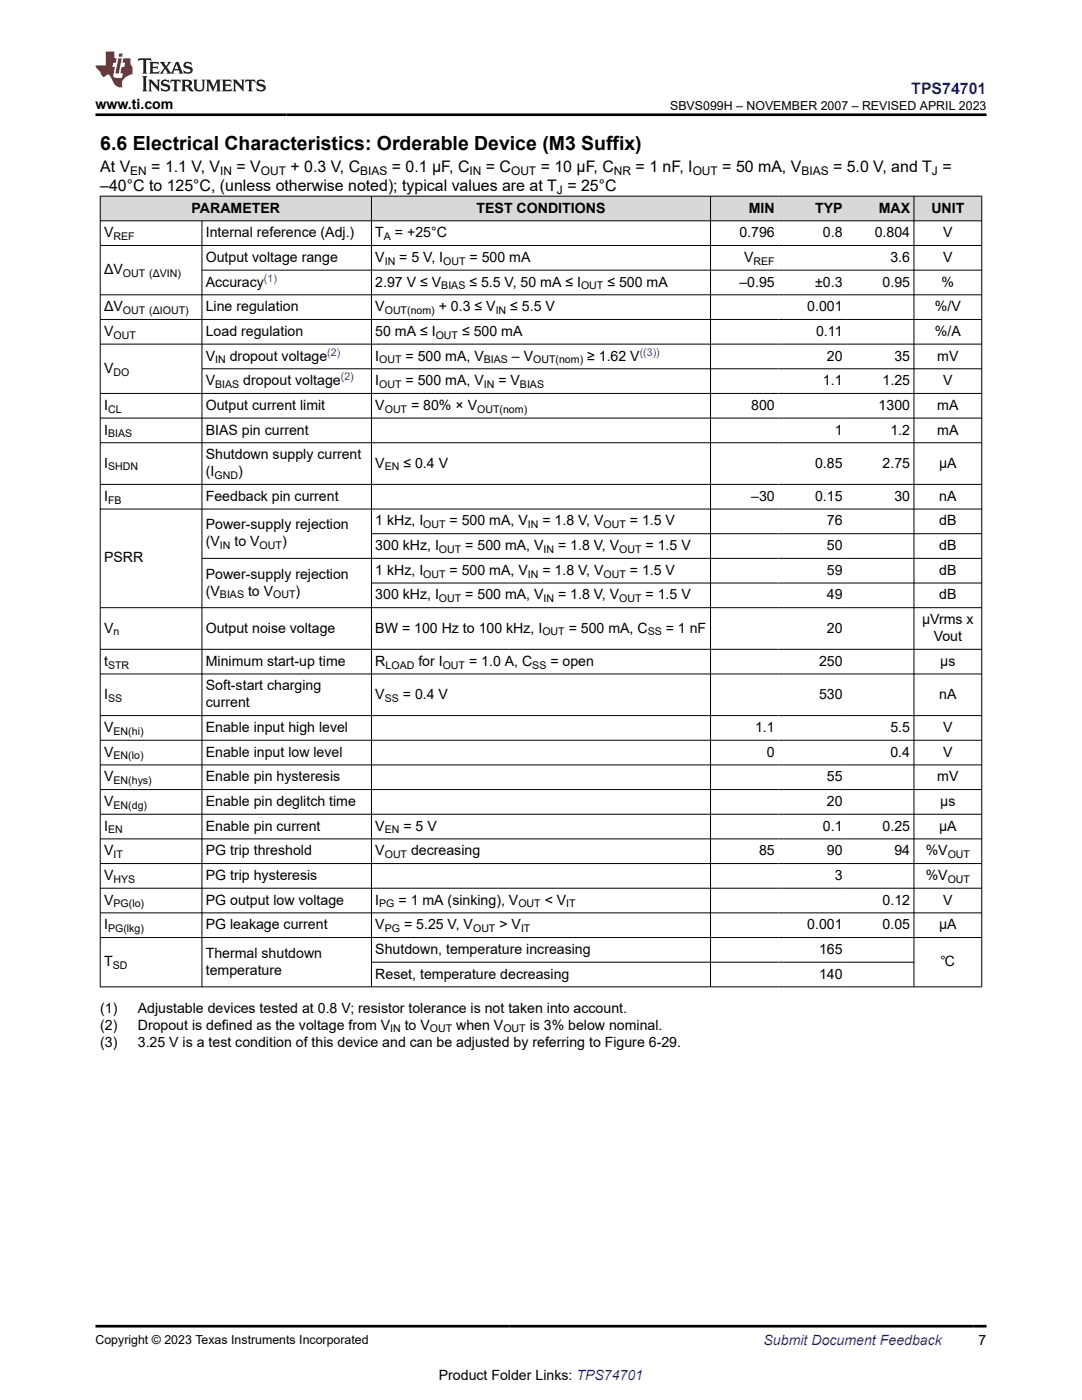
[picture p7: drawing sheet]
<svg xmlns="http://www.w3.org/2000/svg" width="216mm" height="279mm" viewBox="0 0 216 279" stroke-linecap="round" stroke-linejoin="round" font-family="sans-serif">
<defs><g id="words">
<text font-size="3.9" x="20" y="29.9">6.6 Electrical Characteristics: Orderable Device (M3 Suffix)</text>
<text font-size="3.2" fill="#00f" x="181.8" y="18.7">TPS74701</text>
<g font-size="3.2">
<text x="20" y="34.3">At V</text>
<text x="30.2" y="34.3">= 1.1 V, V</text>
<text x="47.2" y="34.3">= V</text>
<text x="58" y="34.3">+ 0.3 V, C</text>
<text x="78.2" y="34.3">= 0.1 μF, C</text>
<text x="96.9" y="34.3">= C</text>
<text x="107.9" y="34.3">= 10 μF, C</text>
<text x="126.8" y="34.3">= 1 nF, I</text>
<text x="144.1" y="34.3">= 50 mA, V</text>
<text x="166.2" y="34.3">= 5.0 V, and T =</text>
<text x="20" y="38.1">–40°C to 125°C, (unless otherwise noted); typical values are at T = 25°C</text>
</g>
<g font-size="2.8">
<text x="19" y="21.8">www.ti.com</text>
<text x="20.8" y="47.3">V</text>
<text x="38.2" y="42.4">PARAMETER</text>
<text x="41.1" y="47.3">Internal reference (Adj.)</text>
<text x="74.9" y="47.3">T</text>
<text x="78.8" y="47.3">= +25°C</text>
<text x="95.1" y="42.4">TEST CONDITIONS</text>
<text x="147.5" y="47.3">0.796</text>
<text x="149.4" y="42.4">MIN</text>
<text x="162.6" y="42.4">TYP</text>
<text x="164.2" y="47.3">0.8</text>
<text x="174.5" y="47.3">0.804</text>
<text x="175.3" y="42.4">MAX</text>
<text x="185.8" y="42.4">UNIT</text>
<text x="188.2" y="47.3">V</text>
<text x="41.1" y="52.3">Output voltage range</text>
<text x="74.9" y="52.3">V</text>
<text x="79.7" y="52.3">= 5 V, I</text>
<text x="93.7" y="52.3">= 500 mA</text>
<text x="148.5" y="52.3">V</text>
<text x="177.7" y="52.3">3.6</text>
<text x="188.2" y="52.3">V</text>
<text x="20.8" y="54.7">ΔV</text>
<text x="41.1" y="57.2">Accuracy</text>
<text x="74.9" y="57.2">2.97 V ≤ V</text>
<text x="93.7" y="57.2">≤ 5.5 V, 50 mA ≤ I</text>
<text x="121.2" y="57.2">≤ 500 mA</text>
<text x="147.5" y="57.2">–0.95</text>
<text x="162.7" y="57.2">±0.3</text>
<text x="176.1" y="57.2">0.95</text>
<text x="187.9" y="57.2">%</text>
<text x="20.8" y="62.1">ΔV</text>
<text x="41.1" y="62.1">Line regulation</text>
<text x="74.9" y="62.1">V</text>
<text x="87.6" y="62.1">+ 0.3 ≤ V</text>
<text x="101.8" y="62.1">≤ 5.5 V</text>
<text x="161.1" y="62.1">0.001</text>
<text x="186.5" y="62.1">%/V</text>
<text x="20.8" y="67">V</text>
<text x="41.1" y="67">Load regulation</text>
<text x="41.1" y="72">V</text>
<text x="45.8" y="72">dropout voltage</text>
<text x="74.9" y="67">50 mA ≤ I</text>
<text x="74.9" y="72">I</text>
<text x="80.9" y="72">= 500 mA, V</text>
<text x="92.2" y="67">≤ 500 mA</text>
<text x="102.1" y="72">– V</text>
<text x="117.2" y="72">≥ 1.62 V</text>
<text x="162.8" y="67">0.11</text>
<text x="165" y="72">20</text>
<text x="178.5" y="72">35</text>
<text x="186.5" y="67">%/A</text>
<text x="187" y="72">mV</text>
<text x="20.8" y="74.4">V</text>
<text x="41.1" y="76.9">V</text>
<text x="48.6" y="76.9">dropout voltage</text>
<text x="74.9" y="76.9">I</text>
<text x="80.9" y="76.9">= 500 mA, V</text>
<text x="99.4" y="76.9">= V</text>
<text x="164.2" y="76.9">1.1</text>
<text x="176.1" y="76.9">1.25</text>
<text x="188.2" y="76.9">V</text>
<text x="20.8" y="81.8">I</text>
<text x="41.1" y="81.8">Output current limit</text>
<text x="74.9" y="81.8">V</text>
<text x="82" y="81.8">= 80% × V</text>
<text x="149.9" y="81.8">800</text>
<text x="175.3" y="81.8">1300</text>
<text x="187" y="81.8">mA</text>
<text x="20.8" y="86.7">I</text>
<text x="41.1" y="86.7">BIAS pin current</text>
<text x="166.6" y="86.7">1</text>
<text x="177.7" y="86.7">1.2</text>
<text x="187" y="86.7">mA</text>
<text x="20.8" y="93.3">I</text>
<text x="41.1" y="91.6">Shutdown supply current</text>
<text x="41.1" y="95">(I</text>
<text x="47.5" y="95">)</text>
<text x="74.9" y="93.3">V</text>
<text x="80.5" y="93.3">≤ 0.4 V</text>
<text x="162.6" y="93.3">0.85</text>
<text x="176.1" y="93.3">2.75</text>
<text x="187.4" y="93.3">µA</text>
<text x="20.8" y="99.9">I</text>
<text x="41.1" y="99.9">Feedback pin current</text>
<text x="149.9" y="99.9">–30</text>
<text x="162.6" y="99.9">0.15</text>
<text x="178.5" y="99.9">30</text>
<text x="187.4" y="99.9">nA</text>
<text x="41.1" y="105.6">Power-supply rejection</text>
<text x="74.9" y="104.9">1 kHz, I</text>
<text x="89.7" y="104.9">= 500 mA, V</text>
<text x="108.2" y="104.9">= 1.8 V, V</text>
<text x="125.7" y="104.9">= 1.5 V</text>
<text x="165" y="104.9">76</text>
<text x="187.4" y="104.9">dB</text>
<text x="20.8" y="112.2">PSRR</text>
<text x="41.1" y="109">(V</text>
<text x="46.8" y="109">to V</text>
<text x="56.3" y="109">)</text>
<text x="74.9" y="109.8">300 kHz, I</text>
<text x="92.8" y="109.8">= 500 mA, V</text>
<text x="111.4" y="109.8">= 1.8 V, V</text>
<text x="128.8" y="109.8">= 1.5 V</text>
<text x="165" y="109.8">50</text>
<text x="187.4" y="109.8">dB</text>
<text x="41.1" y="115.5">Power-supply rejection</text>
<text x="41.1" y="118.9">(V</text>
<text x="49.5" y="118.9">to V</text>
<text x="59" y="118.9">)</text>
<text x="74.9" y="114.7">1 kHz, I</text>
<text x="74.9" y="119.6">300 kHz, I</text>
<text x="89.7" y="114.7">= 500 mA, V</text>
<text x="92.8" y="119.6">= 500 mA, V</text>
<text x="108.2" y="114.7">= 1.8 V, V</text>
<text x="111.4" y="119.6">= 1.8 V, V</text>
<text x="125.7" y="114.7">= 1.5 V</text>
<text x="128.8" y="119.6">= 1.5 V</text>
<text x="165" y="114.7">59</text>
<text x="165" y="119.6">49</text>
<text x="187.4" y="114.7">dB</text>
<text x="187.4" y="119.6">dB</text>
<text x="184" y="124.5">μVrms x</text>
<text x="20.8" y="126.2">V</text>
<text x="41.1" y="126.2">Output noise voltage</text>
<text x="74.9" y="126.2">BW = 100 Hz to 100 kHz, I</text>
<text x="113.5" y="126.2">= 500 mA, C</text>
<text x="132.8" y="126.2">= 1 nF</text>
<text x="165" y="126.2">20</text>
<text x="186.3" y="127.9">Vout</text>
<text x="20.8" y="132.9">t</text>
<text x="41.1" y="132.9">Minimum start-up time</text>
<text x="41.1" y="137.8">Soft-start charging</text>
<text x="74.9" y="132.9">R</text>
<text x="83.5" y="132.9">for I</text>
<text x="93.6" y="132.9">= 1.0 A, C</text>
<text x="109.8" y="132.9">= open</text>
<text x="163.4" y="132.9">250</text>
<text x="187.6" y="132.9">µs</text>
<text x="20.8" y="139.5">I</text>
<text x="41.1" y="141.2">current</text>
<text x="74.9" y="139.5">V</text>
<text x="80.4" y="139.5">= 0.4 V</text>
<text x="163.4" y="139.5">530</text>
<text x="187.4" y="139.5">nA</text>
<text x="20.8" y="146.1">V</text>
<text x="41.1" y="146.1">Enable input high level</text>
<text x="150.7" y="146.1">1.1</text>
<text x="177.7" y="146.1">5.5</text>
<text x="188.2" y="146.1">V</text>
<text x="20.8" y="151">V</text>
<text x="20.8" y="155.9">V</text>
<text x="41.1" y="151">Enable input low level</text>
<text x="41.1" y="155.9">Enable pin hysteresis</text>
<text x="153" y="151">0</text>
<text x="165" y="155.9">55</text>
<text x="177.7" y="151">0.4</text>
<text x="187" y="155.9">mV</text>
<text x="188.2" y="151">V</text>
<text x="20.8" y="160.9">V</text>
<text x="41.1" y="160.9">Enable pin deglitch time</text>
<text x="165" y="160.9">20</text>
<text x="187.6" y="160.9">µs</text>
<text x="20.8" y="165.8">I</text>
<text x="41.1" y="165.8">Enable pin current</text>
<text x="74.9" y="165.8">V</text>
<text x="80.5" y="165.8">= 5 V</text>
<text x="164.2" y="165.8">0.1</text>
<text x="176.1" y="165.8">0.25</text>
<text x="187.4" y="165.8">µA</text>
<text x="20.8" y="170.7">V</text>
<text x="41.1" y="170.7">PG trip threshold</text>
<text x="74.9" y="170.7">V</text>
<text x="82" y="170.7">decreasing</text>
<text x="151.5" y="170.7">85</text>
<text x="165" y="170.7">90</text>
<text x="178.5" y="170.7">94</text>
<text x="184.7" y="170.7">%V</text>
<text x="20.8" y="175.6">V</text>
<text x="41.1" y="175.6">PG trip hysteresis</text>
<text x="166.6" y="175.6">3</text>
<text x="184.7" y="175.6">%V</text>
<text x="20.8" y="180.5">V</text>
<text x="20.8" y="185.5">I</text>
<text x="41.1" y="180.5">PG output low voltage</text>
<text x="41.1" y="185.5">PG leakage current</text>
<text x="74.9" y="180.5">I</text>
<text x="74.9" y="185.5">V</text>
<text x="79.5" y="180.5">= 1 mA (sinking), V</text>
<text x="80.6" y="185.5">= 5.25 V, V</text>
<text x="99.7" y="185.5">&gt; V</text>
<text x="108.7" y="180.5">&lt; V</text>
<text x="161.1" y="185.5">0.001</text>
<text x="176.1" y="180.5">0.12</text>
<text x="176.1" y="185.5">0.05</text>
<text x="187.4" y="185.5">µA</text>
<text x="188.2" y="180.5">V</text>
<text x="41.1" y="191.1">Thermal shutdown</text>
<text x="74.9" y="190.4">Shutdown, temperature increasing</text>
<text x="163.4" y="190.4">165</text>
<text x="20.8" y="192.8">T</text>
<text x="41.1" y="194.5">temperature</text>
<text x="74.9" y="195.3">Reset, temperature decreasing</text>
<text x="163.4" y="195.3">140</text>
<text x="187.7" y="192.8">℃</text>
<text x="20" y="202.1">(1)</text>
<text x="27.5" y="202.1">Adjustable devices tested at 0.8 V; resistor tolerance is not taken into account.</text>
<text x="20" y="205.5">(2)</text>
<text x="20" y="208.9">(3)</text>
<text x="27.5" y="205.5">Dropout is defined as the voltage from V</text>
<text x="27.5" y="208.9">3.25 V is a test condition of this device and can be adjusted by referring to Figure 6-29.</text>
<text x="80.8" y="205.5">to V</text>
<text x="91" y="205.5">when V</text>
<text x="105.7" y="205.5">is 3% below nominal.</text>
<text x="195.3" y="268.5">7</text>
<text x="87.6" y="275.3">Product Folder Links: TPS74701</text>
</g>
<text font-size="2.8" fill="#00f" x="152.4" y="268.5">Submit Document Feedback</text>
<g font-size="2.5">
<text x="133.7" y="21.9">SBVS099H – NOVEMBER 2007 – REVISED APRIL 2023</text>
<text x="19" y="268.2">Copyright © 2023 Texas Instruments Incorporated</text>
</g>
<g font-size="2.4">
<text x="26" y="34.9">EN</text>
<text x="43.9" y="34.9">IN</text>
<text x="52" y="34.9">OUT</text>
<text x="71.9" y="34.9">BIAS</text>
<text x="93.7" y="34.9">IN</text>
<text x="102" y="34.9">OUT</text>
<text x="122.5" y="34.9">NR</text>
<text x="138.2" y="34.9">OUT</text>
<text x="159.9" y="34.9">BIAS</text>
<text x="186" y="34.9">J</text>
<text x="111.1" y="38.7">J</text>
</g>
<g font-size="2.1">
<text x="22.6" y="47.9">REF</text>
<text x="76.6" y="47.9">A</text>
<text x="76.8" y="52.8">IN</text>
<text x="88.4" y="52.8">OUT</text>
<text x="150.4" y="52.8">REF</text>
<text x="24.5" y="55.3">OUT (ΔVIN)</text>
<text x="88" y="57.8">BIAS</text>
<text x="115.9" y="57.8">OUT</text>
<text x="24.5" y="62.7">OUT (ΔIOUT)</text>
<text x="76.8" y="62.7">OUT(nom)</text>
<text x="98.9" y="62.7">IN</text>
<text x="22.6" y="67.6">OUT</text>
<text x="86.9" y="67.6">OUT</text>
<text x="22.6" y="75">DO</text>
<text x="42.9" y="72.5">IN</text>
<text x="42.9" y="77.4">BIAS</text>
<text x="75.7" y="72.5">OUT</text>
<text x="75.7" y="77.4">OUT</text>
<text x="96.5" y="72.5">BIAS</text>
<text x="96.5" y="77.4">IN</text>
<text x="103.8" y="77.4">BIAS</text>
<text x="106.4" y="72.5">OUT(nom)</text>
<text x="21.6" y="82.4">CL</text>
<text x="76.8" y="82.4">OUT</text>
<text x="95.2" y="82.4">OUT(nom)</text>
<text x="21.6" y="87.3">BIAS</text>
<text x="21.6" y="93.9">SHDN</text>
<text x="42.8" y="95.6">GND</text>
<text x="76.8" y="93.9">EN</text>
<text x="21.6" y="100.5">FB</text>
<text x="84.5" y="105.4">OUT</text>
<text x="105.3" y="105.4">IN</text>
<text x="120.4" y="105.4">OUT</text>
<text x="43.9" y="109.6">IN</text>
<text x="51.8" y="109.6">OUT</text>
<text x="87.6" y="110.4">OUT</text>
<text x="108.5" y="110.4">IN</text>
<text x="123.6" y="110.4">OUT</text>
<text x="43.9" y="119.4">BIAS</text>
<text x="54.5" y="119.4">OUT</text>
<text x="84.5" y="115.3">OUT</text>
<text x="105.3" y="115.3">IN</text>
<text x="120.4" y="115.3">OUT</text>
<text x="87.6" y="120.2">OUT</text>
<text x="108.5" y="120.2">IN</text>
<text x="123.6" y="120.2">OUT</text>
<text x="22.6" y="126.8">n</text>
<text x="108.2" y="126.8">OUT</text>
<text x="129.2" y="126.8">SS</text>
<text x="21.6" y="133.4">STR</text>
<text x="76.9" y="133.4">LOAD</text>
<text x="88.3" y="133.4">OUT</text>
<text x="106.2" y="133.4">SS</text>
<text x="21.6" y="140">SS</text>
<text x="76.8" y="140">SS</text>
<text x="22.6" y="146.7">EN(hi)</text>
<text x="22.6" y="151.6">EN(lo)</text>
<text x="22.6" y="156.5">EN(hys)</text>
<text x="22.6" y="161.4">EN(dg)</text>
<text x="21.6" y="166.3">EN</text>
<text x="76.8" y="166.3">EN</text>
<text x="22.6" y="171.3">IT</text>
<text x="76.8" y="171.3">OUT</text>
<text x="189.1" y="171.3">OUT</text>
<text x="22.6" y="176.2">HYS</text>
<text x="189.1" y="176.2">OUT</text>
<text x="22.6" y="181.1">PG(lo)</text>
<text x="75.7" y="181.1">PG</text>
<text x="103.4" y="181.1">OUT</text>
<text x="113" y="181.1">IT</text>
<text x="21.6" y="186">PG(lkg)</text>
<text x="76.8" y="186">PG</text>
<text x="94.4" y="186">OUT</text>
<text x="104" y="186">IT</text>
<text x="22.5" y="193.4">SD</text>
<text x="77.9" y="206.1">IN</text>
<text x="85.8" y="206.1">OUT</text>
<text x="100.4" y="206.1">OUT</text>
</g>
<g font-size="2.1" fill="#00f">
<text x="52.7" y="56.2">(1)</text>
<text x="65.3" y="71">(2)</text>
<text x="127.7" y="71">((3))</text>
<text x="68" y="75.9">(2)</text>
</g>
</g></defs>
<g fill="#d8d8d8">
<path d="M20 39.1h175.9v5h-175.9z" fill-rule="evenodd"/>
<path d="M20.1 39.2h54v4.8h-54z" fill-rule="evenodd"/>
<path d="M74.2 39.2h67.5v4.8h-67.5z" fill-rule="evenodd"/>
<path d="M141.8 39.2h13.5v4.8h-13.5z" fill-rule="evenodd"/>
<path d="M155.3 39.2h13.5v4.8h-13.5z" fill-rule="evenodd"/>
<path d="M168.8 39.2h13.5v4.8h-13.5z" fill-rule="evenodd"/>
<path d="M182.4 39.2h13.4v4.8h-13.4z" fill-rule="evenodd"/>
</g>
<g fill="none" stroke="#000" stroke-width=".2">
<path d="M19.9 39.1h176.1M20 39.1v157.9M74.1 39.1v157.9M141.8 39.1v157.9M182.4 39.1v157.9M195.9 39.1v157.9M19.9 44.1h176.1M19.9 49h176.1M19.9 58.8h176.1M40.3 44.1v152.9M40.3 53.9h155.7M19.9 63.8h176.1"/>
<path d="M19.9 68.7h176.1M19.9 78.5h176.1M40.3 73.6h155.7M19.9 83.4h176.1M19.9 88.4h176.1M19.9 96.7h176.1M19.9 101.6h176.1M40.3 111.4h155.7M74.1 106.5h121.9M74.1 116.4h121.9M19.9 121.3h176.1M19.9 129.6h176.1"/>
<path d="M19.9 134.5h176.1M19.9 142.8h176.1M19.9 147.7h176.1M19.9 152.7h176.1M19.9 157.6h176.1M19.9 162.5h176.1M19.9 167.4h176.1M19.9 172.3h176.1M19.9 177.3h176.1M19.9 182.2h176.1M19.9 187.1h176.1M19.9 196.9h176.1"/>
<path d="M74.1 192h108.3"/>
</g>
<path d="M27.7 11.6l-.2 .6 .5-.2h.6v.1v2.2l-.2 .4h1l-.2-.4v-2.2v-.1h.5l.5 .2-.1-.6zM29.8 12.4l.2 .3v1.6l-.2 .4h1.9l.1-.6a1.08 1.08 0 0 1-1.3 .2v-.7h.6l.4 .2v-.7l-.4 .2h-.6v-.5l.2-.2a1 1 0 0 1 1 .3l-.1-.5zM31.8 12.4l1 1.1-1 1.2h.9l-.2-.2 .4-.8 .5 .8-.2 .2h1.6l-.2-.2 .1-.5h1l.1 .5-.1 .2h.9l-.2-.4-.8-1.9h-.5l-1 2.1-.8-1.1 .9-1h-.8l.2 .2-.5 .6-.3-.6 .1-.2zM35.2 12.8l.4 1h-.8zM36.8 12.5a.65 .65 0 0 0-.2 .7 .65 .65 0 0 0 .6 .5l.7 .1 .1 .3a.79 .79 0 0 1-.7 .4 .79 .79 0 0 1-.7-.5l.1 .7 .2-.1a.93 .93 0 0 0 1.1 0 .93 .93 0 0 0 .4-.9 1.46 1.46 0 0 0-1.2-.6l-.1-.3a1.09 1.09 0 0 1 1.2 .2l-.2-.6-.1 .1-.6-.2zM28.4 15.2l.2 .4v2.2l-.2 .4h1l-.2-.4v-2.2l.2-.4zM29.6 15.9l.2 .4v1.5l-.2 .4h.8l-.3-.4v-1.3l1.7 1.8v-2l.2-.4h-.8l.2 .2 .1 1.1-1.2-1.3zM32.3 16a.65 .65 0 0 0-.2 .8 .65 .65 0 0 0 .7 .4l.6 .2 .1 .2a.79 .79 0 0 1-.7 .4 .79 .79 0 0 1-.7-.5l.1 .7 .2-.1a.93 .93 0 0 0 1.1 .1 .93 .93 0 0 0 .4-1 1.46 1.46 0 0 0-1.2-.5l-.1-.4a1.09 1.09 0 0 1 1.2 .2l-.2-.6-.1 .1-.6-.1zM34.1 15.9l-.1 .6a.63 .63 0 0 1 .7-.3l.1 1.6-.3 .4h1l-.2-.4v-1.6a.66 .66 0 0 1 .8 .3l-.1-.6zM36.2 15.9l.2 .4v1.5l-.2 .4h.9l-.2-.2v-.7h.5l.1 .2a.79 .79 0 0 0 1.2 .6l-1-.9a.61 .61 0 0 0 .6-.6 .61 .61 0 0 0-.5-.7zM36.9 16.2h.2a.47 .47 0 0 1 .5 .1 .47 .47 0 0 1 .1 .5l-.2 .1-.6 .1zM38.5 15.9l.2 .2a2.27 2.27 0 0 0 .4 2 1.04 1.04 0 0 0 1.7-.7v-1.3l.2-.2h-.8l.2 .4v1.1a.6 .6 0 0 1-.6 .6 .6 .6 0 0 1-.6-.6v-1.1l.3-.4zM41.1 15.9l.2 .4v1.5l-.2 .4h.7l-.2-.4v-1.4l.9 1.9 .8-1.9v1.4l-.2 .4h1l-.3-.4v-1.5l.3-.4h-.8l-.7 1.5-.7-1.5zM44.3 15.9l.2 .4v1.5l-.2 .4h1.9l.1-.6a1.09 1.09 0 0 1-1.3 .2v-.7h.6l.4 .2v-.6l-.4 .2h-.6v-.6l.2-.1a1.01 1.01 0 0 1 1 .3l-.1-.6zM46.4 15.9l.3 .4v1.5l-.3 .4h.8l-.2-.4v-1.3l1.6 1.8v-2l.2-.4h-.7l.2 .2v1.1l-1.2-1.3zM49 15.9l-.1 .6a.63 .63 0 0 1 .8-.3v1.6l-.3 .4h1l-.2-.4v-1.6a.66 .66 0 0 1 .8 .3l-.1-.6zM51.4 16a.65 .65 0 0 0-.2 .8 .65 .65 0 0 0 .6 .4l.6 .2 .2 .2a.79 .79 0 0 1-.8 .4 .79 .79 0 0 1-.6-.5l.1 .7 .2-.1a.93 .93 0 0 0 1 .1 .93 .93 0 0 0 .5-1 1.46 1.46 0 0 0-1.3-.5l-.1-.4a1.09 1.09 0 0 1 1.3 .2l-.2-.6-.2 .1-.5-.1z" fill="#231f20"/>
<path d="M21.1 10.3v2.7h-2.1l.1 .4 .9 1a.95 .95 0 0 0 .9 .9 .59 .59 0 0 1 .6-.4 .59 .59 0 0 1 .5 .3l.4 .8a1.59 1.59 0 0 0 2.1 1.4 1.61 1.61 0 0 1 1-2.3l1-.3-.1-1.5a1.59 1.59 0 0 1-.4-1.7h-1.4l-.2 .9h.5l-.1 .9h-.5l-.2 .9v.3l.4 .1-.2 .9h-.6a.73 .73 0 0 1-1.1-.7l.3-1.5h-.5l.2-.9h.5l.2-.9h-.5v-1.3zM23.6 11.6l-.6 3.1h.7l.6-3.1zM23.8 10.7l-.1 .6h.7l.1-.6z" fill="#ed1c24"/>
<path d="M19 22.9h177.8M19 264.7h177.8" fill="none" stroke="#000" stroke-width=".53"/>
<use href="#words"/>
</svg>
